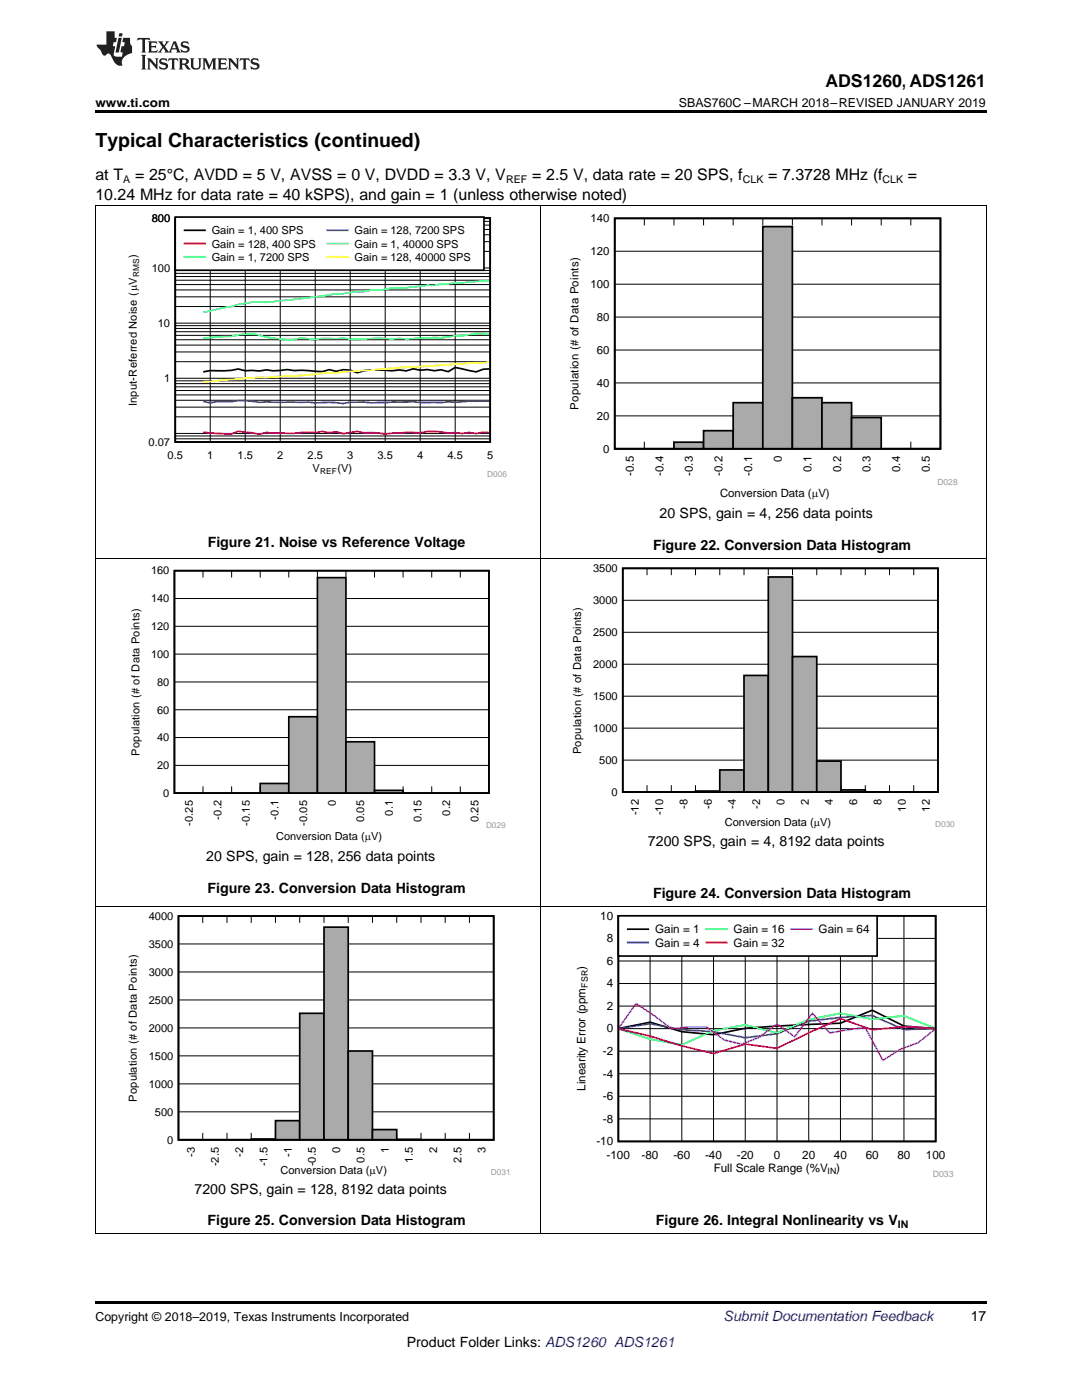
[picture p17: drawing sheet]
<svg xmlns="http://www.w3.org/2000/svg" width="216mm" height="279mm" viewBox="0 0 216 279" stroke-linecap="round" stroke-linejoin="round" font-family="sans-serif">
<defs><g id="words">
<text font-size="3.9" x="19" y="29.3">Typical Characteristics (continued)</text>
<text font-size="3.5" x="164.7" y="17.3">ADS1260, ADS1261</text>
<g font-size="3.2">
<text x="19" y="36">at T</text>
<text x="27" y="36">= 25°C, AVDD = 5 V, AVSS = 0 V, DVDD = 3.3 V, V</text>
<text x="106.2" y="36">= 2.5 V, data rate = 20 SPS, f</text>
<text x="153.3" y="36">= 7.3728 MHz (f</text>
<text x="181.2" y="36">=</text>
<text x="19" y="39.9">10.24 MHz for data rate = 40 kSPS), and gain = 1 (unless otherwise noted)</text>
</g>
<g font-size="2.8">
<text x="131.6" y="103.4">20 SPS, gain = 4, 256 data points</text>
<text x="41.5" y="109.3">Figure 21. Noise vs Reference Voltage</text>
<text x="130.3" y="109.7">Figure 22. Conversion Data Histogram</text>
<text x="41.2" y="171.8">20 SPS, gain = 128, 256 data points</text>
<text x="129.3" y="168.8">7200 SPS, gain = 4, 8192 data points</text>
<text x="41.4" y="178.1">Figure 23. Conversion Data Histogram</text>
<text x="130.3" y="179.1">Figure 24. Conversion Data Histogram</text>
<text x="38.8" y="238.2">7200 SPS, gain = 128, 8192 data points</text>
<text x="41.4" y="244.5">Figure 25. Conversion Data Histogram</text>
<text x="130.9" y="244.5">Figure 26. Integral Nonlinearity vs V</text>
<text x="193.7" y="263.6">17</text>
<text x="81.2" y="268.9">Product Folder Links: ADS1260 ADS1261</text>
</g>
<text font-size="2.8" fill="#0000c8" x="144.4" y="263.6">Submit Documentation Feedback</text>
<g font-size="2.5">
<text x="19" y="21.4">www.ti.com</text>
<text x="135.5" y="21.4">SBAS760C –MARCH 2018–REVISED JANUARY 2019</text>
<text x="19" y="263.6">Copyright © 2018–2019, Texas Instruments Incorporated</text>
</g>
<g font-size="2.3">
<text x="117.8" y="44.4">140</text>
<text x="117.8" y="50.9">120</text>
<text x="117.8" y="57.5">100</text>
<text x="119.1" y="64.1">80</text>
<text x="119.1" y="70.6">60</text>
<text x="119.1" y="77.2">40</text>
<text x="115.4" y="81.8" transform="rotate(-90 115.4 81.8)">Population (# of Data Points)</text>
<text x="119.1" y="83.8">20</text>
<text x="120.3" y="90.3">0</text>
<text x="126.5" y="95" transform="rotate(-90 126.5 95)">-0.5</text>
<text x="132.4" y="95" transform="rotate(-90 132.4 95)">-0.4</text>
<text x="138.3" y="95" transform="rotate(-90 138.3 95)">-0.3</text>
<text x="144.2" y="95" transform="rotate(-90 144.2 95)">-0.2</text>
<text x="150.1" y="95" transform="rotate(-90 150.1 95)">-0.1</text>
<text x="156" y="92.2" transform="rotate(-90 156 92.2)">0</text>
<text x="161.9" y="94.2" transform="rotate(-90 161.9 94.2)">0.1</text>
<text x="167.8" y="94.2" transform="rotate(-90 167.8 94.2)">0.2</text>
<text x="173.7" y="94.2" transform="rotate(-90 173.7 94.2)">0.3</text>
<text x="179.6" y="94.2" transform="rotate(-90 179.6 94.2)">0.4</text>
<text x="185.5" y="94.2" transform="rotate(-90 185.5 94.2)">0.5</text>
<text x="143.7" y="99.3">Conversion Data (PV)</text>
<text x="119.8" y="183.5">10</text>
<text x="121.1" y="188">8</text>
<text x="130.7" y="186.3">Gain = 1</text>
<text x="130.7" y="188.9">Gain = 4</text>
<text x="146.4" y="186.3">Gain = 16</text>
<text x="146.4" y="188.9">Gain = 32</text>
<text x="163.4" y="186.3">Gain = 64</text>
<text x="116.9" y="193.6" transform="rotate(-90 116.9 193.6)">)</text>
<text x="121.1" y="197">4</text>
<text x="121.1" y="192.6">6</text>
<text x="121.1" y="201.6">2</text>
<text x="121.1" y="206.1">0</text>
<text x="120.3" y="215.1">-4</text>
<text x="120.3" y="210.6">-2</text>
<text x="116.9" y="217.7" transform="rotate(-90 116.9 217.7)">Linearity Error (ppm</text>
<text x="120.3" y="219.6">-6</text>
<text x="120.3" y="224.1">-8</text>
<text x="119" y="228.6">-10</text>
<text x="121" y="231.2">-100</text>
<text x="128" y="231.2">-80</text>
<text x="134.4" y="231.2">-60</text>
<text x="140.7" y="231.2">-40</text>
<text x="142.4" y="233.9">Full Scale Range (%V</text>
<text x="147" y="231.2">-20</text>
<text x="154.4" y="231.2">0</text>
<text x="160.1" y="231.2">20</text>
<text x="166.4" y="231.2">40</text>
<text x="166.9" y="233.9">)</text>
<text x="172.7" y="231.2">60</text>
<text x="179.1" y="231.2">80</text>
<text x="184.7" y="231.2">100</text>
</g>
<g font-size="2.2">
<text x="30.3" y="44.3">800</text>
<text x="42.3" y="46.8">Gain = 1, 400 SPS</text>
<text x="70.8" y="46.8">Gain = 128, 7200 SPS</text>
<text x="27.3" y="51.4" transform="rotate(-90 27.3 51.4)">)</text>
<text x="42.3" y="49.4">Gain = 128, 400 SPS</text>
<text x="42.3" y="52.1">Gain = 1, 7200 SPS</text>
<text x="70.8" y="49.4">Gain = 1, 40000 SPS</text>
<text x="70.8" y="52.1">Gain = 128, 40000 SPS</text>
<text x="30.3" y="54.2">100</text>
<text x="31.5" y="65.3">10</text>
<text x="32.7" y="76.3">1</text>
<text x="27.3" y="81.1" transform="rotate(-90 27.3 81.1)">Input-Referred Noise (PV</text>
<text x="29.7" y="89">0.07</text>
<text x="33.4" y="91.6">0.5</text>
<text x="41.3" y="91.6">1</text>
<text x="47.4" y="91.6">1.5</text>
<text x="55.3" y="91.6">2</text>
<text x="61.4" y="91.6">2.5</text>
<text x="62.4" y="94.3">V</text>
<text x="67.3" y="94.3">(V)</text>
<text x="69.3" y="91.6">3</text>
<text x="75.3" y="91.6">3.5</text>
<text x="83.2" y="91.6">4</text>
<text x="89.3" y="91.6">4.5</text>
<text x="97.2" y="91.6">5</text>
<text x="30.1" y="114.6">160</text>
<text x="118.3" y="114.2">3500</text>
<text x="30.1" y="125.8">120</text>
<text x="30.1" y="120.2">140</text>
<text x="118.3" y="120.6">3000</text>
<text x="30.1" y="131.3">100</text>
<text x="118.3" y="126.9">2500</text>
<text x="31.3" y="136.9">80</text>
<text x="118.3" y="133.3">2000</text>
<text x="31.3" y="142.4">60</text>
<text x="118.3" y="139.7">1500</text>
<text x="31.3" y="147.9">40</text>
<text x="118.3" y="146.1">1000</text>
<text x="27.8" y="150.8" transform="rotate(-90 27.8 150.8)">Population (# of Data Points)</text>
<text x="31.3" y="153.5">20</text>
<text x="116" y="150.5" transform="rotate(-90 116 150.5)">Population (# of Data Points)</text>
<text x="119.6" y="152.5">500</text>
<text x="32.6" y="159.1">0</text>
<text x="67" y="160.9" transform="rotate(-90 67 160.9)">0</text>
<text x="122" y="158.8">0</text>
<text x="137.2" y="161.5" transform="rotate(-90 137.2 161.5)">-8</text>
<text x="142" y="161.5" transform="rotate(-90 142 161.5)">-6</text>
<text x="146.9" y="161.5" transform="rotate(-90 146.9 161.5)">-4</text>
<text x="151.7" y="161.5" transform="rotate(-90 151.7 161.5)">-2</text>
<text x="156.5" y="160.7" transform="rotate(-90 156.5 160.7)">0</text>
<text x="161.4" y="160.7" transform="rotate(-90 161.4 160.7)">2</text>
<text x="166.2" y="160.7" transform="rotate(-90 166.2 160.7)">4</text>
<text x="171" y="160.7" transform="rotate(-90 171 160.7)">6</text>
<text x="175.9" y="160.7" transform="rotate(-90 175.9 160.7)">8</text>
<text x="180.7" y="162" transform="rotate(-90 180.7 162)">10</text>
<text x="185.6" y="162" transform="rotate(-90 185.6 162)">12</text>
<text x="38.5" y="164.8" transform="rotate(-90 38.5 164.8)">-0.25</text>
<text x="44.2" y="163.6" transform="rotate(-90 44.2 163.6)">-0.2</text>
<text x="49.9" y="164.8" transform="rotate(-90 49.9 164.8)">-0.15</text>
<text x="55.1" y="167.7">Conversion Data (PV)</text>
<text x="55.6" y="163.6" transform="rotate(-90 55.6 163.6)">-0.1</text>
<text x="61.3" y="164.8" transform="rotate(-90 61.3 164.8)">-0.05</text>
<text x="72.7" y="164.1" transform="rotate(-90 72.7 164.1)">0.05</text>
<text x="78.4" y="162.8" transform="rotate(-90 78.4 162.8)">0.1</text>
<text x="84.1" y="164.1" transform="rotate(-90 84.1 164.1)">0.15</text>
<text x="89.8" y="162.8" transform="rotate(-90 89.8 162.8)">0.2</text>
<text x="95.5" y="164.1" transform="rotate(-90 95.5 164.1)">0.25</text>
<text x="127.5" y="162.7" transform="rotate(-90 127.5 162.7)">-12</text>
<text x="132.3" y="162.7" transform="rotate(-90 132.3 162.7)">-10</text>
<text x="144.6" y="164.9">Conversion Data (PV)</text>
<text x="29.7" y="183.6">4000</text>
<text x="29.7" y="189.2">3500</text>
<text x="29.7" y="194.7">3000</text>
<text x="29.7" y="200.3">2500</text>
<text x="29.7" y="205.9">2000</text>
<text x="29.7" y="211.5">1500</text>
<text x="27.3" y="219.9" transform="rotate(-90 27.3 219.9)">Population (# of Data Points)</text>
<text x="29.7" y="217.1">1000</text>
<text x="30.9" y="222.7">500</text>
<text x="33.4" y="228.2">0</text>
<text x="38.8" y="230.8" transform="rotate(-90 38.8 230.8)">-3</text>
<text x="43.7" y="232.8" transform="rotate(-90 43.7 232.8)">-2.5</text>
<text x="48.5" y="230.8" transform="rotate(-90 48.5 230.8)">-2</text>
<text x="53.4" y="232.8" transform="rotate(-90 53.4 232.8)">-1.5</text>
<text x="58.2" y="230.8" transform="rotate(-90 58.2 230.8)">-1</text>
<text x="63" y="232.8" transform="rotate(-90 63 232.8)">-0.5</text>
<text x="67.9" y="230.1" transform="rotate(-90 67.9 230.1)">0</text>
<text x="72.7" y="232" transform="rotate(-90 72.7 232)">0.5</text>
<text x="77.6" y="230.1" transform="rotate(-90 77.6 230.1)">1</text>
<text x="82.4" y="232" transform="rotate(-90 82.4 232)">1.5</text>
<text x="87.2" y="230.1" transform="rotate(-90 87.2 230.1)">2</text>
<text x="92.1" y="232" transform="rotate(-90 92.1 232)">2.5</text>
<text x="96.9" y="230.1" transform="rotate(-90 96.9 230.1)">3</text>
<text x="56" y="234.2">Conversion Data (PV)</text>
</g>
<g font-size="2.1">
<text x="24.6" y="36.6">A</text>
<text x="101" y="36.6">REF</text>
<text x="148.2" y="36.6">CLK</text>
<text x="176.1" y="36.6">CLK</text>
<text x="179.2" y="245.1">IN</text>
</g>
<g font-size="1.7">
<text x="27.7" y="55.3" transform="rotate(-90 27.7 55.3)">RMS</text>
<text x="63.9" y="94.7">REF</text>
<text x="117.3" y="197.1" transform="rotate(-90 117.3 197.1)">FSR</text>
<text x="165.1" y="234.3">IN</text>
</g>
<g font-size="1.7" fill="#999">
<text x="97.2" y="95.3">D006</text>
<text x="187.1" y="96.8">D028</text>
<text x="186.6" y="165.1">D030</text>
<text x="97.9" y="234.5">D031</text>
<text x="186.1" y="234.9">D033</text>
</g>
<text font-size="1.6" fill="#999" x="97" y="165.3">D029</text>
</g></defs>
<path d="M19 259.7h177.8v.5h-177.8z" fill="#000"/>
<g fill="none" stroke="#000" stroke-width=".2">
<path d="M19.1 180.9v65.4M35.6 199.6h62.9M35.6 194h62.9M35.6 188.4h62.9M40.5 182.8v1.4M45.3 182.8v1.4M50.1 182.8v1.4M55 182.8v1.4M59.8 182.8v1.4M64.7 182.8v1.4M69.5 182.8v1.4M74.3 182.8v1.4"/>
<path d="M79.2 182.8v1.4M84 182.8v1.4M88.8 182.8v1.4M93.7 182.8v1.4M107.9 180.9v65.4M196.8 180.9v65.4M35.6 216.3h62.9M35.6 210.7h62.9M35.6 205.1h62.9M35.6 221.9h62.9M40.5 226.1v1.4M45.3 226.1v1.4"/>
<path d="M50.1 226.1v1.4M55 226.1v1.4M59.8 226.1v1.4M64.7 226.1v1.4M69.5 226.1v1.4M74.3 226.1v1.4M79.2 226.1v1.4M84 226.1v1.4M88.8 226.1v1.4M93.7 226.1v1.4M19 246.3h177.8"/>
</g>
<path d="M35.6 182.8h62.9v44.7h-62.9zM35.6 227.5h4.9zM40.5 227.5h4.8zM45.3 227.5h4.8zM50.1 227.3h4.9v.2h-4.9z" fill="none" stroke="#000" stroke-width=".34"/>
<path d="M35.6 227.5h14.5M50.1 227.4h4.9" fill="none" stroke="#aaa" stroke-width=".2"/>
<path d="M55 223.7h4.8v3.8h-4.8z" fill-rule="evenodd" fill="#aaa"/>
<path d="M55 223.7h4.8v3.8h-4.8z" fill="none" stroke="#000" stroke-width=".34"/>
<path d="M59.8 202.2h4.9v25.3h-4.9z" fill-rule="evenodd" fill="#aaa"/>
<path d="M59.8 202.2h4.9v25.3h-4.9z" fill="none" stroke="#000" stroke-width=".34"/>
<path d="M64.7 185h4.8v42.5h-4.8z" fill-rule="evenodd" fill="#aaa"/>
<path d="M64.7 185h4.8v42.5h-4.8z" fill="none" stroke="#000" stroke-width=".34"/>
<path d="M69.5 209.8h4.8v17.7h-4.8z" fill-rule="evenodd" fill="#aaa"/>
<path d="M69.5 209.8h4.8v17.7h-4.8z" fill="none" stroke="#000" stroke-width=".34"/>
<path d="M74.3 225.4h4.9v2.1h-4.9z" fill-rule="evenodd" fill="#aaa"/>
<path d="M35.6 182.8h62.9v44.7h-62.9zM74.3 225.4h4.9v2.1h-4.9zM79.2 227.4l4.8 .1zM84 227.5h4.8zM88.8 227.5h4.9zM93.7 227.5h4.8z" fill="none" stroke="#000" stroke-width=".34"/>
<path d="M79.2 227.4h4.8M84 227.5h14.5" fill="none" stroke="#aaa" stroke-width=".2"/>
<path d="M114.6 181.8h75.7v53.1h-75.7z" fill-rule="evenodd" fill="#fff"/>
<path d="M123.4 182.8h63.3v45h-63.3zM123.5 205.3l6.2-1.3 6.3 1.9 6.4 .6 6.3-1.3 6.3-.4 12.7-.6 6.3-2.6 6.4 3.2 6.1 .5" fill="none" stroke="#000" stroke-width=".34"/>
<g fill="none" stroke="#000" stroke-width=".2">
<path d="M123.4 196.3h63.3M123.4 191.8h63.3M123.4 187.3h63.3M129.7 182.8v45M136 182.8v45M142.4 182.8v45M148.7 182.8v45M155 182.8v45M161.4 182.8v45M167.7 182.8v45M174 182.8v45M180.4 182.8v45"/>
<path d="M123.4 218.8h63.3M123.4 214.3h63.3M123.4 209.8h63.3M123.4 205.3h63.3M123.4 200.8h63.3M123.4 223.3h63.3"/>
</g>
<path d="M123.5 205.3l6.2-1 6.3 1.2 6.4 .4 6.3 1.2 6.3-.8 6.4-2.5 6.3-.7 6.3-.4 6.4 2.8 6.1-.2" fill="none" stroke="#00f" stroke-width=".34"/>
<path d="M186.5 205.2l-6.1-2.5-6.4 .7-6.3-1.2-6.3 1.3-6.4 2.6-6.3-1.6-6.3 1.2-6.4 2.8-6.3-1.1-6.2-2.1" fill="none" stroke="#0f0" stroke-width=".34"/>
<path d="M186.5 205.3l-6.1-.4-6.4 .6-6.3-2.2-6.3 2.8-6.4 3.1-6.3-.8-6.3 1.9-6.4-1.6-6.3-1.9-6.2-1.5" fill="none" stroke="#f00" stroke-width=".34"/>
<path d="M123.5 205.1l3.4-4.8 3.5 2.3 3.5 2.7 3.6-.3h3.5l3.5 2.5 3.5 .9 3.5-1.4 3.5-2.7 3.6 2.6 3.5-4.7 3.5 3.9 7-1 3.6 6.5 3.5-2.2 3.5-1.3 3.3-2.7" fill="none" stroke="#a0f" stroke-width=".34"/>
<path d="M123.4 182.8h51.6v8h-51.6z" fill-rule="evenodd" fill="#fff"/>
<path d="M123.4 182.8h51.6v8h-51.6zM125.3 185.4h4.1" fill="none" stroke="#000" stroke-width=".34"/>
<path d="M125.3 188.1h4.1" fill="none" stroke="#00f" stroke-width=".34"/>
<path d="M140.9 185.4h4.1" fill="none" stroke="#0f0" stroke-width=".34"/>
<path d="M140.9 188.1h4.1" fill="none" stroke="#f00" stroke-width=".34"/>
<path d="M157.9 185.4h4.1" fill="none" stroke="#a0f" stroke-width=".34"/>
<g fill="none" stroke="#000" stroke-width=".2">
<path d="M19.1 111.5v69.4M34.8 119.4h62.8M40.5 113.9v1.4M46.2 113.9v1.4M51.9 113.9v1.4M57.6 113.9v1.4M63.3 113.9v1.4M69 113.9v1.4M74.7 113.9v1.4M80.4 113.9v1.4M86.1 113.9v1.4M91.8 113.9v1.4"/>
<path d="M107.9 111.5v69.4M196.8 111.5v69.4M34.8 136.1h62.8M34.8 130.5h62.8M34.8 125h62.8M34.8 152.8h62.8M34.8 147.2h62.8M34.8 141.6h62.8M40.5 156.9v1.4M46.2 156.9v1.4M51.9 156.9v1.4M57.6 156.9v1.4"/>
<path d="M63.3 156.9v1.4M69 156.9v1.4M74.7 156.9v1.4M80.4 156.9v1.4M86.1 156.9v1.4M91.8 156.9v1.4M19 180.9h177.8"/>
</g>
<path d="M34.8 113.9h62.8v44.4h-62.8zM34.8 158.3h5.7zM40.5 158.3h5.7zM46.2 158.3h5.7z" fill="none" stroke="#000" stroke-width=".33"/>
<path d="M34.8 158.3h17.1" fill="none" stroke="#aaa" stroke-width=".2"/>
<path d="M51.9 156.4h5.7v1.9h-5.7z" fill-rule="evenodd" fill="#aaa"/>
<path d="M51.9 156.4h5.7v1.9h-5.7z" fill="none" stroke="#000" stroke-width=".33"/>
<path d="M57.6 143h5.7v15.3h-5.7z" fill-rule="evenodd" fill="#aaa"/>
<path d="M57.6 143h5.7v15.3h-5.7z" fill="none" stroke="#000" stroke-width=".33"/>
<path d="M63.3 115.3h5.7v43h-5.7z" fill-rule="evenodd" fill="#aaa"/>
<path d="M63.3 115.3h5.7v43h-5.7z" fill="none" stroke="#000" stroke-width=".33"/>
<path d="M69 148h5.7v10.3h-5.7z" fill-rule="evenodd" fill="#aaa"/>
<path d="M69 148h5.7v10.3h-5.7z" fill="none" stroke="#000" stroke-width=".33"/>
<path d="M74.7 157.7h5.8v.6h-5.8z" fill-rule="evenodd" fill="#aaa"/>
<path d="M34.8 113.9h62.8v44.4h-62.8zM74.7 157.7h5.7v.6h-5.7zM80.4 158.3h5.7zM86.1 158.3h5.7zM91.8 158.3h5.8z" fill="none" stroke="#000" stroke-width=".33"/>
<path d="M80.4 158.3h17.2M124.3 158.1h14.5" fill="none" stroke="#aaa" stroke-width=".2"/>
<path d="M124.3 113.4h62.9v44.7h-62.9zM124.3 158.1h4.8zM129.1 158.1h4.9zM134 158.1h4.8zM138.8 157.9h4.8v.2h-4.8z" fill="none" stroke="#000" stroke-width=".34"/>
<g fill="none" stroke="#000" stroke-width=".2">
<path d="M124.3 119.8h62.9M129.1 113.4v1.4M134 113.4v1.4M138.8 113.4v1.4M143.6 113.4v1.4M148.5 113.4v1.4M153.3 113.4v1.4M158.1 113.4v1.4M163 113.4v1.4M167.8 113.4v1.4M172.7 113.4v1.4M177.5 113.4v1.4"/>
<path d="M182.3 113.4v1.4M124.3 138.9h62.9M124.3 132.6h62.9M124.3 126.2h62.9M124.3 151.7h62.9M124.3 145.3h62.9M129.1 156.7v1.4M134 156.7v1.4M138.8 156.7v1.4M143.6 156.7v1.4M148.5 156.7v1.4M153.3 156.7v1.4"/>
<path d="M158.1 156.7v1.4M163 156.7v1.4M167.8 156.7v1.4M172.7 156.7v1.4M177.5 156.7v1.4M182.3 156.7v1.4"/>
</g>
<path d="M138.8 158h4.8" fill="none" stroke="#aaa" stroke-width=".22"/>
<path d="M143.6 153.7h4.9v4.4h-4.9z" fill-rule="evenodd" fill="#aaa"/>
<path d="M143.6 153.7h4.9v4.4h-4.9z" fill="none" stroke="#000" stroke-width=".34"/>
<path d="M148.5 134.8h4.8v23.3h-4.8z" fill-rule="evenodd" fill="#aaa"/>
<path d="M148.5 134.8h4.8v23.3h-4.8z" fill="none" stroke="#000" stroke-width=".34"/>
<path d="M153.3 115.1h4.8v43h-4.8z" fill-rule="evenodd" fill="#aaa"/>
<path d="M153.3 115.1h4.8v43h-4.8z" fill="none" stroke="#000" stroke-width=".34"/>
<path d="M158.1 131h4.9v27.1h-4.9z" fill-rule="evenodd" fill="#aaa"/>
<path d="M158.1 131h4.9v27.1h-4.9z" fill="none" stroke="#000" stroke-width=".34"/>
<path d="M163 151.9h4.8v6.2h-4.8z" fill-rule="evenodd" fill="#aaa"/>
<path d="M122.7 43.6h65v46h-65zM122.7 89.6h5.9zM128.6 89.6h5.9zM124.3 113.4h62.9v44.7h-62.9zM163 151.9h4.8v6.2h-4.8zM167.8 157.6h4.9v.5h-4.9zM172.7 158.1h4.8zM177.5 158.1h4.8zM182.3 158.1h4.9z" fill="none" stroke="#000" stroke-width=".34"/>
<path d="M167.8 157.9h4.9" fill="none" stroke="#aaa" stroke-width=".45"/>
<path d="M122.7 89.6h11.8M172.7 158.1h14.5" fill="none" stroke="#aaa" stroke-width=".2"/>
<g fill="none" stroke="#000" stroke-width=".2">
<path d="M19.1 41.1v70.4M107.9 41.1v70.4M122.7 56.7h65M122.7 50.1h65M128.6 43.6v1.4M134.5 43.6v1.4M140.4 43.6v1.4M146.3 43.6v1.4M152.2 43.6v1.4M158.1 43.6v1.4M164 43.6v1.4M169.9 43.6v1.4"/>
<path d="M175.8 43.6v1.4M181.7 43.6v1.4M196.8 41.1v70.4M122.7 76.4h65M122.7 69.9h65M122.7 63.3h65M122.7 83h65M128.6 88.2v1.4M134.5 88.2v1.4M140.4 88.2v1.4M146.3 88.2v1.4M152.2 88.2v1.4"/>
<path d="M158.1 88.2v1.4M164 88.2v1.4M169.9 88.2v1.4M175.8 88.2v1.4M181.7 88.2v1.4M19 111.5h177.8"/>
</g>
<path d="M134.5 88.3h5.9v1.3h-5.9z" fill-rule="evenodd" fill="#aaa"/>
<path d="M134.5 88.3h5.9v1.3h-5.9z" fill="none" stroke="#000" stroke-width=".34"/>
<path d="M140.4 86h5.9v3.6h-5.9z" fill-rule="evenodd" fill="#aaa"/>
<path d="M140.4 86h5.9v3.6h-5.9z" fill="none" stroke="#000" stroke-width=".34"/>
<path d="M146.3 80.4h5.9v9.2h-5.9z" fill-rule="evenodd" fill="#aaa"/>
<path d="M146.3 80.4h5.9v9.2h-5.9z" fill="none" stroke="#000" stroke-width=".34"/>
<path d="M152.2 45.2h5.9v44.4h-5.9z" fill-rule="evenodd" fill="#aaa"/>
<path d="M152.2 45.2h5.9v44.4h-5.9z" fill="none" stroke="#000" stroke-width=".34"/>
<path d="M158.1 79.4h5.9v10.2h-5.9z" fill-rule="evenodd" fill="#aaa"/>
<path d="M158.1 79.4h5.9v10.2h-5.9z" fill="none" stroke="#000" stroke-width=".34"/>
<path d="M164 80.4h5.9v9.2h-5.9z" fill-rule="evenodd" fill="#aaa"/>
<path d="M164 80.4h5.9v9.2h-5.9z" fill="none" stroke="#000" stroke-width=".34"/>
<path d="M169.9 83.3h5.9v6.3h-5.9z" fill-rule="evenodd" fill="#aaa"/>
<path d="M35 43.5h62.8v44.7h-62.8zM122.7 43.6h65v46h-65zM97.6 73.6l-1.2 .1-1.4 .5-4.2-.9-1.4 .9-1.4-.4-1.4 .2-1.4-.2-1.4 .1-1.3-.3-1.5 .4-1.3-.2-1.4 .2-4.2-.2-1.4 .2-1.4 .4-1.4-.5-1.4-.1-1.4 .3-1.4-.3-1.4 .4-4.2-.3-1.4 .1-1.4-.2-2.8 .2-1.4-.2-1.4 .2h-2.8l-1.4-.4a19.2 19.2 0 0 1-5.5 .4l-1.4 .2M169.9 83.3h5.9v6.3h-5.9zM175.8 89.6h5.9zM181.7 89.6h6z" fill="none" stroke="#000" stroke-width=".34"/>
<path d="M175.8 89.6h11.9" fill="none" stroke="#aaa" stroke-width=".2"/>
<g fill="none" stroke="#000" stroke-width=".2">
<path d="M35 59.2h62.8M35 57.9h62.8M35 56.8h62.8M35 55.9h62.8M35 55.2h62.8M35 54.6h62.8M35 54h62.8M35 53.5h62.8M35 50.2h62.8M35 48.2h62.8M35 46.8h62.8M35 45.8h62.8"/>
<path d="M35 44.9h62.8M35 44.2h62.8M35 43.5h62.8M42 43.5v44.7M48.9 43.5v44.7M55.9 43.5v44.7M62.9 43.5v44.7M69.9 43.5v44.7M76.9 43.5v44.7M83.8 43.5v44.7M90.8 43.5v44.7M35 79.9h62.8"/>
<path d="M35 78.8h62.8M35 77.9h62.8M35 77.2h62.8M35 76.6h62.8M35 76h62.8M35 75.5h62.8M35 72.2h62.8M35 70.2h62.8M35 68.9h62.8M35 67.8h62.8M35 66.9h62.8M35 66.2h62.8"/>
<path d="M35 65.6h62.8M35 65h62.8M35 64.5h62.8M35 61.2h62.8M35 87.6h62.8M35 87h62.8M35 86.5h62.8M35 83.2h62.8M35 81.3h62.8"/>
</g>
<path d="M40.6 86.2l5.5 .4 1.4-.6 2.8 .4 1.4 .3 1.4-.4 1.4 .2 1.4-.1a25.4 25.4 0 0 0 5.6-.1h1.4l1.4-.2 1.4 .2 1.4-.1 1.4 .3 2.8-.4 1.4 .3h2.8l1.4 .2 4.1-.3 2.8 .1a12.6 12.6 0 0 1 5.6 0l1.4-.1 1.4 .2 1.4-.2 1.4 .2 1.4-.2h1.2" fill="none" stroke="#f00" stroke-width=".34"/>
<path d="M97.6 66.7l-2.6-.1-7 .8h-1.4a71.9 71.9 0 0 1-11.1 .1l-1.4 .1a23.3 23.3 0 0 1-5.6-.1l-4.2 .1-1.4 .1-2.8-.2a14.9 14.9 0 0 1-7-.2 9.3 9.3 0 0 0-5.6-.4l-1.4 .2-5.5 .4" fill="none" stroke="#0f0" stroke-width=".34"/>
<path d="M97.6 80.1l-4-.1a70.3 70.3 0 0 1-11.1 .2l-8.4 .2a18.6 18.6 0 0 0-5.6 .1 19.8 19.8 0 0 0-5.6-.1l-1.4-.2-9.8 .1a15.6 15.6 0 0 0-5.6-.2h-2.8l-1.3 .3-1.4-.3" fill="none" stroke="#00f" stroke-width=".34"/>
<path d="M97.6 56.1l-9.6 .6-1.4 .3-1.4-.1-4.2 .5-2.7 .1-2.8 .4h-1.4l-1.4 .3h-1.4l-15.4 1.8a21.8 21.8 0 0 1-5.6 .3l-2.8 .5-6.9 1.6" fill="none" stroke="#0ff" stroke-width=".34"/>
<path d="M97.6 72.2l-29.1 2-1.4 .2-2.8 .1-2.8 .4-8.4 .5-4.2 .1-8.3 .7" fill="none" stroke="#ff0" stroke-width=".34"/>
<path d="M35 43.3h61.6v10.6h-61.6z" fill-rule="evenodd" fill="#fff"/>
<path d="M35 43.3h61.6v10.6h-61.6zM36.8 46h4.1" fill="none" stroke="#000" stroke-width=".34"/>
<path d="M36.8 48.6h4.1" fill="none" stroke="#f00" stroke-width=".34"/>
<path d="M36.8 51.2h4.1" fill="none" stroke="#0f0" stroke-width=".34"/>
<path d="M65.3 46h4.1" fill="none" stroke="#00f" stroke-width=".34"/>
<path d="M65.3 48.6h4.1" fill="none" stroke="#0ff" stroke-width=".34"/>
<path d="M65.3 51.2h4.1" fill="none" stroke="#ff0" stroke-width=".34"/>
<path d="M19 41.1h177.8" fill="none" stroke="#000" stroke-width=".2"/>
<path d="M19 22h177.8v.5h-177.8z" fill="#000"/>
<g fill="#231f20">
<path d="M27.5 7.6l-.1 .5 .4-.2h.6v.1v2.1l-.2 .4h1l-.3-.4v-2.1l.1-.1h.5l.5 .2-.2-.5zM29.5 8.3l.2 .3v1.5l-.2 .4h1.8l.2-.6a1.04 1.04 0 0 1-1.3 .2v-.7h.6l.3 .2v-.6l-.3 .2h-.6v-.6l.8-.1 .4 .3-.2-.5zM31.5 8.3l.9 1.1-.9 1.1h.8l-.2-.2 .5-.7 .4 .7-.2 .2h1.5l-.1-.2 .1-.4h.9l.1 .4-.2 .2h1l-.3-.3-.7-1.9h-.5l-.9 2-.8-1 .9-1h-.8l.1 .3-.3 .5-.4-.6 .2-.2zM34.7 8.6l.4 1h-.7zM36.3 8.4a.63 .63 0 0 0-.2 .7 .63 .63 0 0 0 .6 .4l.6 .2 .1 .2a.75 .75 0 0 1-.7 .4 .75 .75 0 0 1-.6-.5l.1 .7 .1-.1a1.11 1.11 0 0 0 1.5-.6 1.13 1.13 0 0 0-1.2-.8l-.1-.4a1.04 1.04 0 0 1 1.2 .2l-.2-.5-.1 .1-.5-.2zM28.2 10.9l.2 .4v2.2l-.2 .4h1l-.3-.4v-2.2l.3-.4zM29.3 11.6l.3 .4v1.5l-.3 .4h.8l-.2-.4v-1.3l1.5 1.7v-1.9l.2-.4h-.7l.2 .4v.9l-1.1-1.3zM32 11.8a.62 .62 0 0 0-.2 .7 .62 .62 0 0 0 .6 .4l.6 .1 .1 .3a.76 .76 0 0 1-.7 .3 .76 .76 0 0 1-.6-.4l.1 .7 .1-.1a1.11 1.11 0 0 0 1.5-.6 1.13 1.13 0 0 0-1.2-.8l-.1-.4a1.04 1.04 0 0 1 1.2 .2l-.2-.6-.1 .1-.5-.1zM33.7 11.6l-.2 .6a.61 .61 0 0 1 .8-.3v1.6l-.2 .4h.9l-.2-.4v-1.6a.63 .63 0 0 1 .8 .3l-.2-.6zM35.6 11.6l.3 .4v1.5l-.3 .4h1l-.2-.2v-.8l.5 .2a.76 .76 0 0 0 1.2 .7l-1-1a.58 .58 0 0 0 .6-.5 .58 .58 0 0 0-.5-.6zM36.4 11.9h.1a.45 .45 0 0 1 .5 .1 .45 .45 0 0 1 .1 .5l-.7 .2zM37.9 11.6l.2 .2a2.17 2.17 0 0 0 .3 1.9 .99 .99 0 0 0 1.6-.6v-1.1l.2-.4h-.7l.2 .2a1.92 1.92 0 0 1-.2 1.8 .6 .6 0 0 1-.9-.5v-1.1l.2-.4zM40.4 11.6l.2 .4v1.5l-.2 .4h.7l-.2-.4v-1.4l.8 1.8 .8-1.8v1.4l-.2 .4h.9l-.2-.4v-1.5l.2-.4h-.8l-.6 1.5-.6-1.5zM43.4 11.6l.2 .4v1.5l-.2 .4h1.8l.2-.6a1.04 1.04 0 0 1-1.3 .1v-.6h.5l.4 .2v-.6l-.4 .2h-.5v-.7h.8l.3 .3-.1-.6zM45.5 11.6l.2 .4v1.5l-.2 .4h.7l-.2-.4v-1.3l1.5 1.7v-1.9l.2-.4h-.7l.2 .4v.9l-1.1-1.3zM47.9 11.6l-.1 .6a.61 .61 0 0 1 .8-.3v1.6l-.3 .4h1l-.3-.4 .1-1.6a.63 .63 0 0 1 .7 .3l-.1-.6zM50.2 11.8a.62 .62 0 0 0-.2 .7 .62 .62 0 0 0 .6 .4l.6 .1 .2 .3a.76 .76 0 0 1-.8 .3 .76 .76 0 0 1-.6-.4l.1 .7 .2-.1a1.11 1.11 0 0 0 1.5-.6 1.13 1.13 0 0 0-1.3-.8l-.1-.4a1.04 1.04 0 0 1 1.2 .2l-.1-.6-.2 .1-.5-.1z"/>
<path d="M21.2 6.3v2.6h-1.9l.1 .4 .7 .9a.91 .91 0 0 0 1 .8 .56 .56 0 0 1 .5-.3 .56 .56 0 0 1 .5 .3l.4 .8a1.53 1.53 0 0 0 1.9 1.2 1.54 1.54 0 0 1 1-2.1l.9-.3v-1.4a1.52 1.52 0 0 1-.3-1.6h-1.4l-.2 .8h.5l-.2 .8h-.4l-.2 1v.2l.4 .1-.2 .8a1.93 1.93 0 0 1-1.6-.3l.3-1.8h-.5l.2-.8h.4l.2-.8h-.4v-1.3zM23.6 7.6l-.6 2.9h.7l.6-2.9zM23.8 6.6l-.1 .7h.6l.2-.7z"/>
</g>
<use href="#words"/>
</svg>
